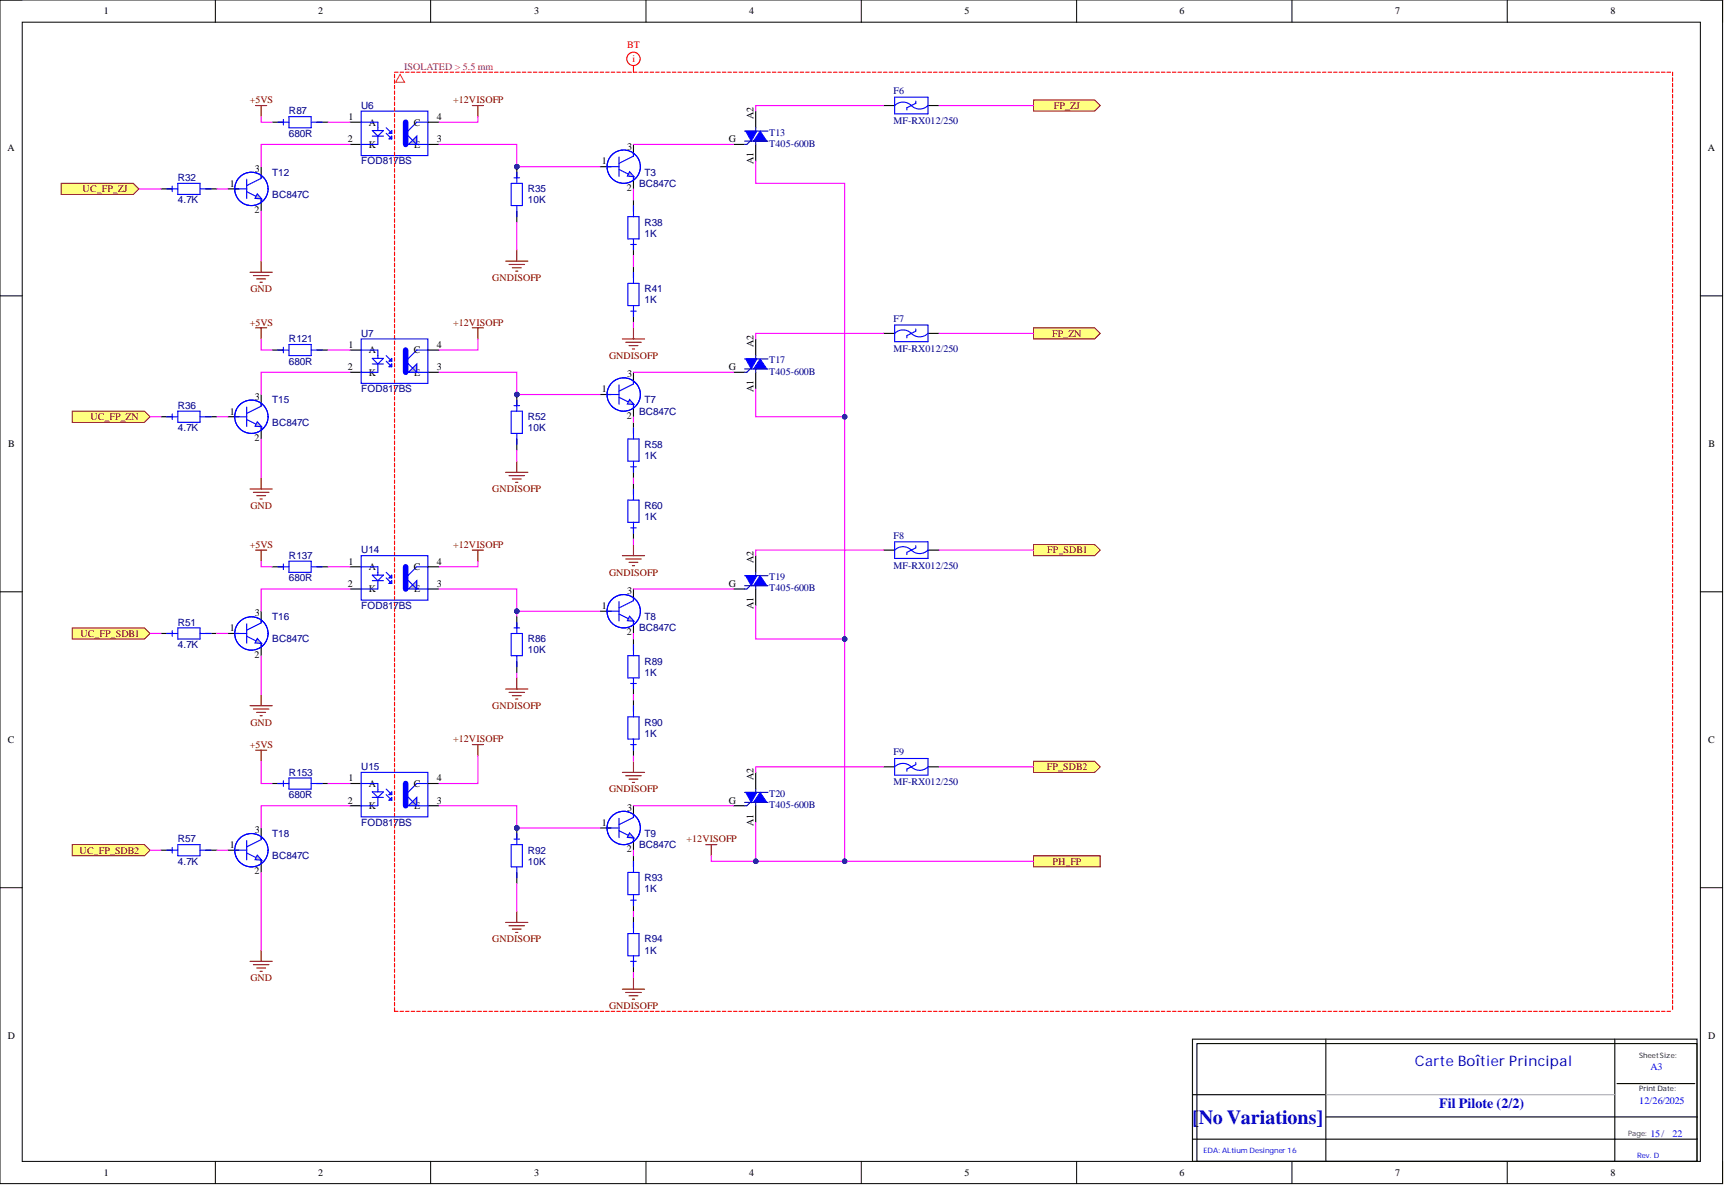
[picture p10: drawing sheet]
<svg xmlns="http://www.w3.org/2000/svg" width="393mm" height="271mm" viewBox="0 0 393 271" stroke-linecap="round" stroke-linejoin="round" font-family="sans-serif">
<defs><g id="words">
<text font-size="4.6" fill="#0000bf" x="271.8" y="256.1">[No Variations]</text>
<text font-size="3.3" fill="#0000bf" x="322.4" y="243">Carte Boîtier Principal</text>
<text font-size="3.2" fill="#0000bf" x="328" y="252.7">Fil Pilote (2/2)</text>
<g font-size="2.3">
<text x="23.6" y="3.3">1</text>
<text x="72.5" y="3.3">2</text>
<text x="121.7" y="3.3">3</text>
<text x="170.7" y="3.3">4</text>
<text x="219.8" y="3.3">5</text>
<text x="268.8" y="3.3">6</text>
<text x="317.9" y="3.3">7</text>
<text x="367" y="3.3">8</text>
<text x="79.4" y="27.4">1</text>
<text x="84.1" y="28.6">A</text>
<text x="94.3" y="28.6">C</text>
<text x="99.5" y="27.4">4</text>
<text x="171.7" y="27.1" transform="rotate(-90 171.7 27.1)">A2</text>
<text x="1.7" y="34.5">A</text>
<text x="79.3" y="32.4">2</text>
<text x="84.1" y="33.7">K</text>
<text x="94.4" y="33.7">E</text>
<text x="99.5" y="32.4">3</text>
<text x="142.9" y="34.1">3</text>
<text x="166.1" y="32.4">G</text>
<text x="389.2" y="34.5">A</text>
<text x="58.1" y="39.2">3</text>
<text x="137.2" y="37.5">1</text>
<text x="171.7" y="37.5" transform="rotate(-90 171.7 37.5)">A1</text>
<text x="52.3" y="42.6">1</text>
<text x="142.8" y="43.5">2</text>
<text x="58" y="48.6">2</text>
<text x="79.4" y="79.3">1</text>
<text x="84.1" y="80.6">A</text>
<text x="94.3" y="80.6">C</text>
<text x="99.5" y="79.3">4</text>
<text x="171.7" y="79" transform="rotate(-90 171.7 79)">A2</text>
<text x="79.3" y="84.4">2</text>
<text x="84.1" y="85.6">K</text>
<text x="94.4" y="85.6">E</text>
<text x="99.5" y="84.4">3</text>
<text x="137.2" y="89.4">1</text>
<text x="142.9" y="86">3</text>
<text x="166.1" y="84.4">G</text>
<text x="171.7" y="89.4" transform="rotate(-90 171.7 89.4)">A1</text>
<text x="52.3" y="94.5">1</text>
<text x="58.1" y="91.1">3</text>
<text x="142.8" y="95.4">2</text>
<text x="1.9" y="101.9">B</text>
<text x="58" y="100.5">2</text>
<text x="389.4" y="101.9">B</text>
<text x="79.4" y="128.7">1</text>
<text x="84.1" y="130">A</text>
<text x="94.3" y="130">C</text>
<text x="99.5" y="128.7">4</text>
<text x="171.7" y="128.4" transform="rotate(-90 171.7 128.4)">A2</text>
<text x="79.3" y="133.8">2</text>
<text x="84.1" y="135">K</text>
<text x="94.4" y="135">E</text>
<text x="99.5" y="133.8">3</text>
<text x="142.9" y="135.5">3</text>
<text x="166.1" y="133.8">G</text>
<text x="52.3" y="143.9">1</text>
<text x="58.1" y="140.5">3</text>
<text x="137.2" y="138.8">1</text>
<text x="171.7" y="138.8" transform="rotate(-90 171.7 138.8)">A1</text>
<text x="58" y="149.9">2</text>
<text x="142.8" y="144.8">2</text>
<text x="1.8" y="169.4">C</text>
<text x="389.3" y="169.4">C</text>
<text x="79.4" y="178.1">1</text>
<text x="84.1" y="179.4">A</text>
<text x="94.3" y="179.4">C</text>
<text x="99.5" y="178.1">4</text>
<text x="171.7" y="177.8" transform="rotate(-90 171.7 177.8)">A2</text>
<text x="79.3" y="183.2">2</text>
<text x="84.1" y="184.4">K</text>
<text x="94.4" y="184.4">E</text>
<text x="99.5" y="183.2">3</text>
<text x="142.9" y="184.9">3</text>
<text x="166.1" y="183.2">G</text>
<text x="58.1" y="189.9">3</text>
<text x="137.2" y="188.2">1</text>
<text x="171.7" y="188.2" transform="rotate(-90 171.7 188.2)">A1</text>
<text x="52.3" y="193.3">1</text>
<text x="142.8" y="194.2">2</text>
<text x="58" y="199.3">2</text>
<text x="1.8" y="236.9">D</text>
<text x="389.3" y="236.9">D</text>
<text x="23.6" y="268">1</text>
<text x="72.5" y="268">2</text>
<text x="121.7" y="268">3</text>
<text x="170.7" y="268">4</text>
<text x="219.8" y="268">5</text>
<text x="268.8" y="268">6</text>
<text x="317.9" y="268">7</text>
<text x="367" y="268">8</text>
</g>
<g font-size="2.3" fill="#f00">
<text x="142.9" y="10.9">BT</text>
<text x="144.1" y="14.2">i</text>
</g>
<text font-size="2.3" fill="#a1006a" x="92.1" y="16">ISOLATED &gt; 5.5 mm</text>
<g font-size="2.3" fill="#800000">
<text x="56.9" y="23.6">+5VS</text>
<text x="103.3" y="23.6">+12VISOFP</text>
<text x="240.2" y="24.8">FP_ZJ</text>
<text x="18.8" y="43.8">UC_FP_ZJ</text>
<text x="112.2" y="64.1">GNDISOFP</text>
<text x="57.1" y="66.6">GND</text>
<text x="56.9" y="74.2">+5VS</text>
<text x="103.3" y="74.2">+12VISOFP</text>
<text x="239.8" y="76.8">FP_ZN</text>
<text x="138.8" y="81.8">GNDISOFP</text>
<text x="20.6" y="95.8">UC_FP_ZN</text>
<text x="112.2" y="112.2">GNDISOFP</text>
<text x="57.1" y="116">GND</text>
<text x="56.9" y="124.9">+5VS</text>
<text x="103.3" y="124.9">+12VISOFP</text>
<text x="138.8" y="131.2">GNDISOFP</text>
<text x="238.7" y="126.2">FP_SDB1</text>
<text x="18.3" y="145.2">UC_FP_SDB1</text>
<text x="112.2" y="161.6">GNDISOFP</text>
<text x="57.1" y="165.4">GND</text>
<text x="56.9" y="170.5">+5VS</text>
<text x="103.3" y="169.2">+12VISOFP</text>
<text x="238.6" y="175.6">FP_SDB2</text>
<text x="138.8" y="180.6">GNDISOFP</text>
<text x="18.2" y="194.6">UC_FP_SDB2</text>
<text x="156.4" y="192">+12VISOFP</text>
<text x="239.8" y="197.1">PH_FP</text>
<text x="112.2" y="214.8">GNDISOFP</text>
<text x="57.1" y="223.7">GND</text>
<text x="138.8" y="230">GNDISOFP</text>
</g>
<g font-size="2.3" fill="#000080">
<text x="203.6" y="21.4">F6</text>
<text x="65.9" y="26.1">R87</text>
<text x="82.3" y="24.8">U6</text>
<text x="203.6" y="28.3">MF-RX012/250</text>
<text x="65.9" y="31.2">680R</text>
<text x="175.3" y="30.9">T13</text>
<text x="175.3" y="33.4">T405-600B</text>
<text x="40.5" y="41.3">R32</text>
<text x="62.1" y="40">T12</text>
<text x="82.3" y="37.5">FOD817BS</text>
<text x="146.9" y="40">T3</text>
<text x="40.5" y="46.4">4.7K</text>
<text x="62.1" y="45.1">BC847C</text>
<text x="120.3" y="46.4">10K</text>
<text x="120.3" y="43.8">R35</text>
<text x="145.6" y="42.6">BC847C</text>
<text x="146.9" y="54">1K</text>
<text x="146.9" y="51.4">R38</text>
<text x="146.9" y="69.2">1K</text>
<text x="146.9" y="66.6">R41</text>
<text x="82.3" y="76.8">U7</text>
<text x="203.6" y="73.4">F7</text>
<text x="65.9" y="83.1">680R</text>
<text x="65.9" y="78">R121</text>
<text x="175.3" y="82.8">T17</text>
<text x="203.6" y="80.2">MF-RX012/250</text>
<text x="82.3" y="89.4">FOD817BS</text>
<text x="175.3" y="85.4">T405-600B</text>
<text x="40.5" y="93.2">R36</text>
<text x="62.1" y="92">T15</text>
<text x="120.3" y="95.8">R52</text>
<text x="145.6" y="94.5">BC847C</text>
<text x="146.9" y="92">T7</text>
<text x="40.5" y="98.3">4.7K</text>
<text x="62.1" y="97">BC847C</text>
<text x="120.3" y="98.3">10K</text>
<text x="146.9" y="104.6">1K</text>
<text x="146.9" y="102.1">R58</text>
<text x="146.9" y="118.6">1K</text>
<text x="146.9" y="116">R60</text>
<text x="203.6" y="122.8">F8</text>
<text x="65.9" y="127.4">R137</text>
<text x="82.3" y="126.2">U14</text>
<text x="203.6" y="129.6">MF-RX012/250</text>
<text x="65.9" y="132.5">680R</text>
<text x="175.3" y="132.2">T19</text>
<text x="175.3" y="134.8">T405-600B</text>
<text x="40.5" y="142.6">R51</text>
<text x="62.1" y="141.4">T16</text>
<text x="82.3" y="138.8">FOD817BS</text>
<text x="145.6" y="143.9">BC847C</text>
<text x="146.9" y="141.4">T8</text>
<text x="40.5" y="147.7">4.7K</text>
<text x="62.1" y="146.4">BC847C</text>
<text x="120.3" y="149">10K</text>
<text x="120.3" y="146.4">R86</text>
<text x="146.9" y="154">1K</text>
<text x="146.9" y="151.5">R89</text>
<text x="146.9" y="168">1K</text>
<text x="146.9" y="165.4">R90</text>
<text x="203.6" y="172.2">F9</text>
<text x="65.9" y="176.8">R153</text>
<text x="82.3" y="175.6">U15</text>
<text x="203.6" y="179">MF-RX012/250</text>
<text x="65.9" y="181.9">680R</text>
<text x="175.3" y="181.6">T20</text>
<text x="175.3" y="184.2">T405-600B</text>
<text x="62.1" y="190.8">T18</text>
<text x="82.3" y="188.2">FOD817BS</text>
<text x="146.9" y="190.8">T9</text>
<text x="40.5" y="197.1">4.7K</text>
<text x="40.5" y="192">R57</text>
<text x="62.1" y="195.8">BC847C</text>
<text x="120.3" y="197.1">10K</text>
<text x="120.3" y="194.6">R92</text>
<text x="145.6" y="193.3">BC847C</text>
<text x="146.9" y="203.4">1K</text>
<text x="146.9" y="200.9">R93</text>
<text x="146.9" y="214.8">R94</text>
<text x="146.9" y="217.4">1K</text>
</g>
<g font-size="2.3" fill="#00f">
<text x="376.1" y="244">A3</text>
<text x="373.6" y="251.6">12/26/2025</text>
<text x="376.1" y="259.2">15/</text>
<text x="381.2" y="259.2">22</text>
</g>
<text font-size="1.7" fill="#172721" x="373.6" y="241.2">SheetSize:</text>
<text font-size="1.7" fill="#001b31" x="373.6" y="248.8">Print Date:</text>
<g font-size="1.7" fill="#00f">
<text x="274.3" y="262.7">EDA: ALtium Desingner 16</text>
<text x="373.1" y="264">Rev. D</text>
</g>
<text font-size="1.7" fill="#323543" x="371" y="258.9">Page:</text>
</g></defs>
<g fill="none" stroke="#000" stroke-width=".23">
<path d="M0 0h392.6v269.8h-392.6zM0 0h5.1M49.1 0v5.1M98.1 0v5.1M147.2 0v5.1M196.3 0v5.1M245.4 0v5.1M294.4 0v5.1M343.5 0v5.1M387.5 0h5.1v5.1M5.1 5.1h382.4v259.6h-382.4zM0 67.4h5.1"/>
<path d="M387.5 67.4h5.1M0 134.9h5.1M387.5 134.9h5.1M0 202.4h5.1M387.5 202.4h5.1M49.1 264.7v5.1M98.1 264.7v5.1M147.2 264.7v5.1M196.3 264.7v5.1M245.4 264.7v5.1M294.4 264.7v5.1M343.5 264.7v5.1"/>
<path d="M392.6 264.7v5.1"/>
</g>
<path d="M235.5 22.8h14l1.2 1.3-1.2 1.2h-14z" fill-rule="evenodd" fill="#ffff80"/>
<path d="M235.5 22.8h14l1.2 1.3-1.2 1.2h-14z" fill="none" stroke="#800000" stroke-width=".23"/>
<path d="M58.3 24.1h2.5M59.5 24.1v2.5M59.5 59.5v2.6M57 62.1h5.1M57.7 62.8h3.6M58.5 63.6h2M59.3 64.3h.5" fill="none" stroke="#800000" stroke-width=".25"/>
<path d="M13.9 41.8h16.5l1.3 1.3-1.3 1.2h-16.5z" fill-rule="evenodd" fill="#ffff80"/>
<path d="M13.9 41.8h16.5l1.3 1.3-1.3 1.2h-16.5z" fill="none" stroke="#800000" stroke-width=".23"/>
<path d="M235.5 195.1h15.2v2.5h-15.2z" fill-rule="evenodd" fill="#ffff80"/>
<path d="M235.5 195.1h15.2v2.5h-15.2z" fill="none" stroke="#800000" stroke-width=".23"/>
<path d="M59.5 38v2.5M62.1 27.9h2.5M72.2 27.9h2.5M51.9 43.1h2.6M59.5 45.6v2.5" fill="none" stroke="#000" stroke-width=".25"/>
<path d="M63.3 27.9h2.6M64.6 27.2v1.3M65.9 26.6h5v2.5h-5zM70.9 27.9h2.5M56.2 43.7l3.3 1.6v.8" fill="none" stroke="#00f" stroke-width=".25"/>
<path d="M58.6 44.2l1 1.1-1.5-.1z" fill="#c0c0c0"/>
<g fill="none" stroke="#00f" stroke-width=".25">
<path d="M53.6 43.1h2.6M56.2 40.9v4.4M58.6 44.2l1 1.1-1.5-.1zM59.5 40v.7l-3.3 1.6"/>
<circle cx="57.3" cy="43.1" r="3.8"/>
</g>
<circle cx="117.8" cy="38" r=".51" fill="#000080"/>
<circle cx="117.8" cy="38" r=".51" fill="none" stroke="#000080" stroke-width=".23"/>
<path d="M117.8 38v2.5" fill="none" stroke="#000" stroke-width=".25"/>
<circle cx="117.8" cy="38" r=".51" fill="#000080"/>
<circle cx="117.8" cy="38" r=".51" fill="none" stroke="#000080" stroke-width=".23"/>
<path d="M79.8 32.9h2.5M79.8 27.9h2.5M97.5 32.9h2.5M117.8 48.1v2.6" fill="none" stroke="#000" stroke-width=".25"/>
<path d="M82.3 27.9h3.8v1.9h-1.3l1.3 1.2v1.9h-3.8M88 29.1l1.3 1.3M88 30.4l1.3 1.3M89.3 29.8v.6h-.7zM89.3 31v.7h-.7zM117.8 39.3v2.5M116.5 41.8h2.5v5.1h-2.5zM117.1 40.5h1.3M117.8 46.9v2.5" fill="none" stroke="#00f" stroke-width=".25"/>
<path d="M92.4 27.9v5" fill="none" stroke="#00f" stroke-width="1.3"/>
<path d="M95 31v1.9h-1.9z" fill="#c0c0c0"/>
<path d="M82.3 25.3h15.2v10.2h-15.2zM84.8 31h2.6M86.1 29.8h1.3l-1.3 1.2M95 31v1.9h-1.9zM97.5 27.9h-2.5l-2.6 2.5 2.6 2.5h2.5M38 43.1h2.5M39.3 42.4v1.3M40.5 41.8h5.1v2.5h-5.1zM45.6 43.1h2.5" fill="none" stroke="#00f" stroke-width=".25"/>
<path d="M97.5 27.9h2.5M36.7 43.1h2.6M46.9 43.1h2.5" fill="none" stroke="#000" stroke-width=".25"/>
<g fill="none" stroke="#f00" stroke-width=".25">
<path d="M89.9 16.9v.8M89.9 18.2v.8M89.9 19.5v.8M89.9 16.5h.8M91.2 16.5h.8M92.4 16.5h.8M93.7 16.5h.8M95 16.5h.8M96.2 16.5h.8M97.5 16.5h.8M98.8 16.5h.8M100 16.5h.8"/>
<path d="M101.3 16.5h.8M102.6 16.5h.8M103.8 16.5h.8M105.1 16.5h.8M106.4 16.5h.8M107.6 16.5h.8M108.9 16.5h.8M110.2 16.5h.8M111.4 16.5h.8M112.7 16.5h.8M114 16.5h.8M115.2 16.5h.8"/>
<path d="M116.5 16.5h.8M117.8 16.5h.8M119 16.5h.8M120.3 16.5h.8M121.6 16.5h.8M122.8 16.5h.8M124.1 16.5h.8M125.4 16.5h.8M126.6 16.5h.8M127.9 16.5h.8M129.2 16.5h.8M130.4 16.5h.8"/>
<path d="M131.7 16.5h.8M133 16.5h.8M134.2 16.5h.8M135.5 16.5h.8M136.8 16.5h.8M138 16.5h.8M139.3 16.5h.8M140.6 16.5h.8M141.8 16.5h.8M143.1 16.5h.8M144.4 14.9v1.6h.8M145.6 16.5h.8"/>
<path d="M146.9 16.5h.8M148.2 16.5h.8M149.4 16.5h.8M150.7 16.5h.8M152 16.5h.8M153.2 16.5h.8M154.5 16.5h.8M155.8 16.5h.8M157 16.5h.8M158.3 16.5h.8M159.6 16.5h.8M160.8 16.5h.8"/>
<path d="M162.1 16.5h.8M163.4 16.5h.8M164.6 16.5h.8M165.9 16.5h.8M167.2 16.5h.8M168.4 16.5h.8M169.7 16.5h.8M171 16.5h.7M172.2 16.5h.8M173.5 16.5h.8M174.8 16.5h.7M176 16.5h.8"/>
<path d="M177.3 16.5h.8M178.6 16.5h.7M179.8 16.5h.8M181.1 16.5h.8M182.4 16.5h.7M183.6 16.5h.8M184.9 16.5h.8M186.2 16.5h.7M187.4 16.5h.8M188.7 16.5h.8M190 16.5h.7M191.2 16.5h.8"/>
<path d="M192.5 16.5h.8M193.8 16.5h.7M195 16.5h.8M196.3 16.5h.8M197.6 16.5h.7M198.8 16.5h.8M200.1 16.5h.8M201.4 16.5h.7M202.6 16.5h.8M203.9 16.5h.8M205.2 16.5h.7M206.4 16.5h.8"/>
<path d="M207.7 16.5h.8M208.9 16.5h.8M210.2 16.5h.8M211.5 16.5h.8M212.7 16.5h.8M214 16.5h.8M215.3 16.5h.8M216.5 16.5h.8M217.8 16.5h.8M219.1 16.5h.8M220.3 16.5h.8M221.6 16.5h.8"/>
<path d="M222.9 16.5h.8M224.1 16.5h.8M225.4 16.5h.8M226.7 16.5h.8M227.9 16.5h.8M229.2 16.5h.8M230.5 16.5h.8M231.7 16.5h.8M233 16.5h.8M234.3 16.5h.8M235.5 16.5h.8M236.8 16.5h.8"/>
<path d="M238.1 16.5h.8M239.3 16.5h.8M240.6 16.5h.8M241.9 16.5h.8M243.1 16.5h.8M244.4 16.5h.8M245.7 16.5h.8M246.9 16.5h.8M248.2 16.5h.8M249.5 16.5h.8M250.7 16.5h.8M252 16.5h.8"/>
<path d="M253.3 16.5h.8M254.5 16.5h.8M255.8 16.5h.8M257.1 16.5h.8M258.3 16.5h.8M259.6 16.5h.8M260.9 16.5h.8M262.1 16.5h.8M263.4 16.5h.8M264.7 16.5h.8M265.9 16.5h.8M267.2 16.5h.8"/>
<path d="M268.5 16.5h.8M269.7 16.5h.8M271 16.5h.8M272.3 16.5h.8M273.5 16.5h.8M274.8 16.5h.8M276.1 16.5h.8M277.3 16.5h.8M278.6 16.5h.8M279.9 16.5h.8M281.1 16.5h.8M282.4 16.5h.8"/>
<path d="M283.7 16.5h.8M284.9 16.5h.8M286.2 16.5h.8M287.5 16.5h.8M288.7 16.5h.8M290 16.5h.8M291.3 16.5h.8M292.5 16.5h.8M293.8 16.5h.8M295.1 16.5h.8M296.3 16.5h.8M297.6 16.5h.8"/>
<path d="M298.9 16.5h.8M300.1 16.5h.8M301.4 16.5h.8M302.7 16.5h.8M303.9 16.5h.8M305.2 16.5h.8M306.5 16.5h.8M307.7 16.5h.8M309 16.5h.8M310.3 16.5h.7M311.5 16.5h.8M312.8 16.5h.8"/>
<path d="M314.1 16.5h.7M315.3 16.5h.8M316.6 16.5h.8M317.9 16.5h.7M319.1 16.5h.8M320.4 16.5h.8M321.7 16.5h.7M322.9 16.5h.8M324.2 16.5h.8M325.5 16.5h.7M326.7 16.5h.8M328 16.5h.8"/>
<path d="M329.3 16.5h.7M330.5 16.5h.8M331.8 16.5h.8M333.1 16.5h.7M334.3 16.5h.8M335.6 16.5h.8M336.9 16.5h.7M338.1 16.5h.8M339.4 16.5h.8M340.7 16.5h.7M341.9 16.5h.8M343.2 16.5h.8"/>
<path d="M344.4 16.5h.8M345.7 16.5h.8M347 16.5h.8M348.2 16.5h.9M349.5 16.5h.8M350.8 16.5h.8M352 16.5h.8M353.3 16.5h.8M354.6 16.5h.8M355.8 16.5h.8M357.1 16.5h.8M358.4 16.5h.8"/>
<path d="M359.6 16.5h.8M360.9 16.5h.8M362.2 16.5h.8M363.4 16.5h.8M364.7 16.5h.8M366 16.5h.8M367.2 16.5h.8M368.5 16.5h.8M369.8 16.5h.8M371 16.5h.8M372.3 16.5h.8M373.6 16.5h.8"/>
<path d="M374.8 16.5h.8M376.1 16.5h.8M377.4 16.5h.8M378.6 16.5h.8M379.9 16.5h.8M381.2 16.5v.8M381.2 17.7v.8M381.2 19v.8M89.9 20.7v.8M89.9 22v.8M89.9 23.3v.8M89.9 24.5v.8"/>
<path d="M89.9 25.8v.8M89.9 27.1v.8M89.9 28.3v.8M89.9 29.6v.8M89.9 30.9v.8M89.9 32.1v.8M89.9 33.4v.8M89.9 34.7v.8M89.9 35.9v.8M89.9 37.2v.8M89.9 38.5v.8M89.9 39.7v.8"/>
<path d="M381.2 20.3v.8M381.2 21.5v.8M381.2 22.8v.8M381.2 24.1v.8M381.2 25.3v.8M381.2 26.6v.8M381.2 27.9v.8M381.2 29.1v.8M381.2 30.4v.8M381.2 31.7v.8M381.2 32.9v.8M381.2 34.2v.8"/>
<path d="M381.2 35.5v.8M381.2 36.7v.8M381.2 38v.8M381.2 39.3v.8M89.9 41v.8M89.9 42.3v.8M89.9 43.5v.8M89.9 44.8v.8M89.9 46.1v.8M89.9 47.3v.8M89.9 48.6v.8M89.9 49.9v.8"/>
<path d="M89.9 51.1v.8M89.9 52.4v.8M89.9 53.7v.8M89.9 54.9v.8M89.9 56.2v.8M89.9 57.5v.8M89.9 58.7v.8M381.2 40.5v.8M381.2 41.8v.8M381.2 43.1v.8M381.2 44.3v.8M381.2 45.6v.8"/>
<path d="M381.2 46.9v.8M381.2 48.1v.8M381.2 49.4v.8M381.2 50.7v.8M381.2 51.9v.8M381.2 53.2v.8M381.2 54.5v.8M381.2 55.7v.8M381.2 57v.8M381.2 58.3v.8M381.2 59.5v.8M89.9 60v.8"/>
<path d="M89.9 61.3v.8M89.9 62.5v.8M89.9 63.8v.8M89.9 65.1v.8M89.9 66.3v.8M89.9 67.6v.8M89.9 68.9v.8M89.9 70.1v.8M89.9 71.4v.8M89.9 72.7v.8M89.9 73.9v.8M89.9 75.2v.8"/>
<path d="M89.9 76.5v.8M89.9 77.7v.8M89.9 79v.8M381.2 60.8v.8M381.2 62.1v.8M381.2 63.3v.8M381.2 64.6v.8M381.2 65.9v.8M381.2 67.1v.8M381.2 68.4v.8M381.2 69.7v.8M381.2 70.9v.8"/>
<path d="M381.2 72.2v.8M381.2 73.5v.8M381.2 74.7v.8M381.2 76v.8M381.2 77.3v.8M381.2 78.5v.8M381.2 79.8v.8M89.9 80.3v.8M89.9 81.5v.8M89.9 82.8v.8M89.9 84.1v.8M89.9 85.3v.8"/>
<path d="M89.9 86.6v.8M89.9 87.9v.8M89.9 89.1v.8M89.9 90.4v.8M89.9 91.7v.8M89.9 92.9v.8M89.9 94.2v.8M89.9 95.5v.8M89.9 96.7v.8M89.9 98v.8M89.9 99.3v.8M381.2 81.1v.8"/>
<path d="M381.2 82.3v.8M381.2 83.6v.8M381.2 84.9v.8M381.2 86.1v.8M381.2 87.4v.8M381.2 88.7v.8M381.2 89.9v.8M381.2 91.2v.8M381.2 92.5v.8M381.2 93.7v.8M381.2 95v.8M381.2 96.3v.8"/>
<path d="M381.2 97.5v.8M381.2 98.8v.8M89.9 100.5v.8M89.9 101.8v.8M89.9 103.1v.8M89.9 104.3v.8M89.9 105.6v.8M89.9 106.9v.8M89.9 108.1v.8M89.9 109.4v.8M89.9 110.7v.8M89.9 111.9v.8"/>
<path d="M89.9 113.2v.8M89.9 114.5v.8M89.9 115.7v.8M89.9 117v.8M89.9 118.3v.8M89.9 119.5v.8M381.2 100.1v.8M381.2 101.3v.8M381.2 102.6v.8M381.2 103.9v.8M381.2 105.1v.8M381.2 106.4v.8"/>
<path d="M381.2 107.7v.8M381.2 108.9v.8M381.2 110.2v.8M381.2 111.5v.8M381.2 112.7v.8M381.2 114v.8M381.2 115.3v.8M381.2 116.5v.8M381.2 117.8v.8M381.2 119.1v.8M89.9 120.8v.8M89.9 122.1v.8"/>
<path d="M89.9 123.3v.8M89.9 124.6v.8M89.9 125.9v.8M89.9 127.1v.8M89.9 128.4v.8M89.9 129.7v.8M89.9 130.9v.8M89.9 132.2v.8M89.9 133.5v.8M89.9 134.7v.8M89.9 136v.8M89.9 137.3v.8"/>
<path d="M89.9 138.5v.8M89.9 139.8v.8M381.2 120.3v.8M381.2 121.6v.8M381.2 122.9v.8M381.2 124.1v.8M381.2 125.4v.8M381.2 126.7v.8M381.2 127.9v.8M381.2 129.2v.8M381.2 130.5v.8M381.2 131.7v.8"/>
<path d="M381.2 133v.8M381.2 134.3v.8M381.2 135.5v.8M381.2 136.8v.8M381.2 138.1v.8M381.2 139.3v.8M89.9 141.1v.8M89.9 142.3v.8M89.9 143.6v.8M89.9 144.9v.8M89.9 146.1v.8M89.9 147.4v.8"/>
<path d="M89.9 148.7v.8M89.9 149.9v.8M89.9 151.2v.8M89.9 152.5v.8M89.9 153.7v.8M89.9 155v.8M89.9 156.3v.8M89.9 157.5v.8M89.9 158.8v.8M381.2 140.6v.8M381.2 141.9v.8M381.2 143.1v.8"/>
<path d="M381.2 144.4v.8M381.2 145.7v.8M381.2 146.9v.8M381.2 148.2v.8M381.2 149.5v.8M381.2 150.7v.8M381.2 152v.8M381.2 153.3v.8M381.2 154.5v.8M381.2 155.8v.8M381.2 157.1v.8M381.2 158.3v.8"/>
<path d="M381.2 159.6v.8M89.9 160.1v.8M89.9 161.3v.8M89.9 162.6v.8M89.9 163.9v.8M89.9 165.1v.8M89.9 166.4v.8M89.9 167.7v.8M89.9 168.9v.8M89.9 170.2v.8M89.9 171.5v.8M89.9 172.7v.8"/>
<path d="M89.9 174v.8M89.9 175.3v.8M89.9 176.5v.8M89.9 177.8v.8M89.9 179.1v.8M381.2 160.9v.8M381.2 162.1v.8M381.2 163.4v.8M381.2 164.7v.8M381.2 165.9v.8M381.2 167.2v.8M381.2 168.5v.8"/>
<path d="M381.2 169.7v.8M381.2 171v.8M381.2 172.3v.8M381.2 173.5v.8M381.2 174.8v.8M381.2 176.1v.8M381.2 177.3v.8M381.2 178.6v.8M381.2 179.9v.8M89.9 180.3v.8M89.9 181.6v.8M89.9 182.9v.8"/>
<path d="M89.9 184.1v.8M89.9 185.4v.8M89.9 186.7v.8M89.9 187.9v.8M89.9 189.2v.8M89.9 190.5v.8M89.9 191.7v.8M89.9 193v.8M89.9 194.3v.8M89.9 195.5v.8M89.9 196.8v.8M89.9 198.1v.8"/>
<path d="M89.9 199.3v.8M381.2 181.1v.8M381.2 182.4v.8M381.2 183.7v.8M381.2 184.9v.8M381.2 186.2v.8M381.2 187.5v.8M381.2 188.7v.8M381.2 190v.8M381.2 191.3v.8M381.2 192.5v.8M381.2 193.8v.8"/>
<path d="M381.2 195.1v.8M381.2 196.3v.8M381.2 197.6v.8M381.2 198.9v.8M89.9 200.6v.8M89.9 201.9v.8M89.9 203.1v.8M89.9 204.4v.8M89.9 205.7v.8M89.9 206.9v.8M89.9 208.2v.8M89.9 209.5v.8"/>
<path d="M89.9 210.7v.8M89.9 212v.8M89.9 213.3v.8M89.9 214.5v.8M89.9 215.8v.8M89.9 217.1v.8M89.9 218.3v.8M89.9 219.6v.8M381.2 200.1v.8M381.2 201.4v.8M381.2 202.7v.8M381.2 203.9v.8"/>
<path d="M381.2 205.2v.8M381.2 206.5v.8M381.2 207.7v.8M381.2 209v.8M381.2 210.3v.8M381.2 211.5v.8M381.2 212.8v.8M381.2 214.1v.8M381.2 215.3v.8M381.2 216.6v.8M381.2 217.9v.8M381.2 219.1v.8"/>
<path d="M89.9 220.9v.8M89.9 222.2v.7M89.9 223.4v.8M89.9 224.7v.8M89.9 226v.7M89.9 227.2v.8M89.9 228.5v.8M89.9 229.8v.7h.8M91.2 230.5h.8M92.4 230.5h.8M93.7 230.5h.8M95 230.5h.8"/>
<path d="M96.2 230.5h.8M97.5 230.5h.8M98.8 230.5h.8M100 230.5h.8M101.3 230.5h.8M102.6 230.5h.8M103.8 230.5h.8M105.1 230.5h.8M106.4 230.5h.8M107.6 230.5h.8M108.9 230.5h.8M110.2 230.5h.8"/>
<path d="M111.4 230.5h.8M112.7 230.5h.8M114 230.5h.8M115.2 230.5h.8M116.5 230.5h.8M117.8 230.5h.8M119 230.5h.8M120.3 230.5h.8M121.6 230.5h.8M122.8 230.5h.8M124.1 230.5h.8M125.4 230.5h.8"/>
<path d="M126.6 230.5h.8M127.9 230.5h.8M129.2 230.5h.8M130.4 230.5h.8M131.7 230.5h.8M133 230.5h.8M134.2 230.5h.8M135.5 230.5h.8M136.8 230.5h.8M138 230.5h.8M139.3 230.5h.8M140.6 230.5h.8"/>
<path d="M141.8 230.5h.8M143.1 230.5h.8M144.4 230.5h.8M145.6 230.5h.8M146.9 230.5h.8M148.2 230.5h.8M149.4 230.5h.8M150.7 230.5h.8M152 230.5h.8M153.2 230.5h.8M154.5 230.5h.8M155.8 230.5h.8"/>
<path d="M157 230.5h.8M158.3 230.5h.8M159.6 230.5h.8M160.8 230.5h.8M162.1 230.5h.8M163.4 230.5h.8M164.6 230.5h.8M165.9 230.5h.8M167.2 230.5h.8M168.4 230.5h.8M169.7 230.5h.8M171 230.5h.7"/>
<path d="M172.2 230.5h.8M173.5 230.5h.8M174.8 230.5h.7M176 230.5h.8M177.3 230.5h.8M178.6 230.5h.7M179.8 230.5h.8M181.1 230.5h.8M182.4 230.5h.7M183.6 230.5h.8M184.9 230.5h.8M186.2 230.5h.7"/>
<path d="M187.4 230.5h.8M188.7 230.5h.8M190 230.5h.7M191.2 230.5h.8M192.5 230.5h.8M193.8 230.5h.7M195 230.5h.8M196.3 230.5h.8M197.6 230.5h.7M198.8 230.5h.8M200.1 230.5h.8M201.4 230.5h.7"/>
<path d="M202.6 230.5h.8M203.9 230.5h.8M205.2 230.5h.7M206.4 230.5h.8M207.7 230.5h.8M208.9 230.5h.8M210.2 230.5h.8M211.5 230.5h.8M212.7 230.5h.8M214 230.5h.8M215.3 230.5h.8M216.5 230.5h.8"/>
<path d="M217.8 230.5h.8M219.1 230.5h.8M220.3 230.5h.8M221.6 230.5h.8M222.9 230.5h.8M224.1 230.5h.8M225.4 230.5h.8M226.7 230.5h.8M227.9 230.5h.8M229.2 230.5h.8M230.5 230.5h.8M231.7 230.5h.8"/>
<path d="M233 230.5h.8M234.3 230.5h.8M235.5 230.5h.8M236.8 230.5h.8M238.1 230.5h.8M239.3 230.5h.8M240.6 230.5h.8M241.9 230.5h.8M243.1 230.5h.8M244.4 230.5h.8M245.7 230.5h.8M246.9 230.5h.8"/>
<path d="M248.2 230.5h.8M249.5 230.5h.8M250.7 230.5h.8M252 230.5h.8M253.3 230.5h.8M254.5 230.5h.8M255.8 230.5h.8M257.1 230.5h.8M258.3 230.5h.8M259.6 230.5h.8M260.9 230.5h.8M262.1 230.5h.8"/>
<path d="M263.4 230.5h.8M264.7 230.5h.8M265.9 230.5h.8M267.2 230.5h.8M268.5 230.5h.8M269.7 230.5h.8M271 230.5h.8M272.3 230.5h.8M273.5 230.5h.8M274.8 230.5h.8M276.1 230.5h.8M277.3 230.5h.8"/>
<path d="M278.6 230.5h.8M279.9 230.5h.8M281.1 230.5h.8M282.4 230.5h.8M283.7 230.5h.8M284.9 230.5h.8M286.2 230.5h.8M287.5 230.5h.8M288.7 230.5h.8M290 230.5h.8M291.3 230.5h.8M292.5 230.5h.8"/>
<path d="M293.8 230.5h.8M295.1 230.5h.8M296.3 230.5h.8M297.6 230.5h.8M298.9 230.5h.8M300.1 230.5h.8M301.4 230.5h.8M302.7 230.5h.8M303.9 230.5h.8M305.2 230.5h.8M306.5 230.5h.8M307.7 230.5h.8"/>
<path d="M309 230.5h.8M310.3 230.5h.7M311.5 230.5h.8M312.8 230.5h.8M314.1 230.5h.7M315.3 230.5h.8M316.6 230.5h.8M317.9 230.5h.7M319.1 230.5h.8M320.4 230.5h.8M321.7 230.5h.7M322.9 230.5h.8"/>
<path d="M324.2 230.5h.8M325.5 230.5h.7M326.7 230.5h.8M328 230.5h.8M329.3 230.5h.7M330.5 230.5h.8M331.8 230.5h.8M333.1 230.5h.7M334.3 230.5h.8M335.6 230.5h.8M336.9 230.5h.7M338.1 230.5h.8"/>
<path d="M339.4 230.5h.8M340.7 230.5h.7M341.9 230.5h.8M343.2 230.5h.8M344.4 230.5h.8M345.7 230.5h.8M347 230.5h.8M348.2 230.5h.9M349.5 230.5h.8M350.8 230.5h.8M352 230.5h.8M353.3 230.5h.8"/>
<path d="M354.6 230.5h.8M355.8 230.5h.8M357.1 230.5h.8M358.4 230.5h.8M359.6 230.5h.8M360.9 230.5h.8M362.2 230.5h.8M363.4 230.5h.8M364.7 230.5h.8M366 230.5h.8M367.2 230.5h.8M368.5 230.5h.8"/>
<path d="M369.8 230.5h.8M371 230.5h.8M372.3 230.5h.8M373.6 230.5h.8M374.8 230.5h.8M376.1 230.5h.8M377.4 230.5h.8M378.6 230.5h.8M379.9 230.5h.8M381.2 220.4v.8M381.2 221.7v.8M381.2 222.9v.8"/>
<path d="M381.2 224.2v.8M381.2 225.5v.8M381.2 226.7v.8M381.2 228v.8M381.2 229.3v.8"/>
<circle cx="144.4" cy="13.4" r="1.52"/>
</g>
<path d="M91.2 17l1 1.7h-2z" fill="none" stroke="#f33" stroke-width=".23"/>
<path d="M235.5 74.7h14l1.2 1.3-1.2 1.3h-14z" fill-rule="evenodd" fill="#ffff80"/>
<path d="M235.5 74.7h14l1.2 1.3-1.2 1.3h-14z" fill="none" stroke="#800000" stroke-width=".23"/>
<path d="M235.5 124.1h14l1.2 1.3-1.2 1.3h-14z" fill-rule="evenodd" fill="#ffff80"/>
<path d="M235.5 124.1h14l1.2 1.3-1.2 1.3h-14z" fill="none" stroke="#800000" stroke-width=".23"/>
<path d="M235.5 173.5h14l1.2 1.3-1.2 1.3h-14z" fill-rule="evenodd" fill="#ffff80"/>
<path d="M235.5 173.5h14l1.2 1.3-1.2 1.3h-14z" fill="none" stroke="#800000" stroke-width=".23"/>
<path d="M107.6 24.1h2.6M108.9 24.1v2.5M115.2 59.5h5.1M117.8 57v2.5M116 60.3h3.5M116.8 61h2M117.5 61.8h.5" fill="none" stroke="#800000" stroke-width=".25"/>
<path d="M136.8 38h2.5M144.4 32.9v2.6M144.4 40.5v2.6" fill="none" stroke="#000" stroke-width=".25"/>
<path d="M141.1 38.6l3.3 1.7v.7" fill="none" stroke="#00f" stroke-width=".25"/>
<path d="M143.5 39.1l1 1.2-1.5-.2z" fill="#c0c0c0"/>
<g fill="none" stroke="#00f" stroke-width=".25">
<path d="M138.4 38h2.7M141.1 35.8v4.4M143.5 39.1l1 1.2-1.5-.2zM144.4 35v.6l-3.3 1.6M143.1 49.4h2.5v5.1h-2.5zM143.7 55.7h1.3M144.4 46.9v2.5M144.4 54.5v2.5M143.1 64.6h2.5v5.1h-2.5zM143.7 70.9h1.3M144.4 62.1v2.5M144.4 69.7v2.5"/>
<circle cx="142.1" cy="38" r="3.8"/>
</g>
<path d="M167.2 32.9h2.5M172.2 25.3v3.8M172.2 32.9v3.8M144.4 45.6v2.5M144.4 55.7v2.6M144.4 60.8v2.5M144.4 70.9v2.6" fill="none" stroke="#000" stroke-width=".25"/>
<path d="M169.7 29.9h5.3" fill="none" stroke="#0000b4" stroke-width=".25"/>
<path d="M169.9 29.9h2.6l-1.3 2.3z" fill="#00f"/>
<path d="M169.9 29.9h2.6l-1.3 2.3z" fill="none" stroke="#00f" stroke-width=".23"/>
<path d="M173.2 29.9l1.6 2.3h-3.1z" fill="#00f"/>
<path d="M173.2 29.9l1.6 2.3h-3.1z" fill="none" stroke="#00f" stroke-width=".23"/>
<path d="M169.7 32.2h5.3M171 32.2l-.8 .7h-.5M172.2 29.1v.8M172.2 32.2v.7" fill="none" stroke="#0000b4" stroke-width=".25"/>
<path d="M201.4 24.1h2.5M211.5 24.1h2.5" fill="none" stroke="#000" stroke-width=".25"/>
<path d="M203.9 24.1a2.89 2.89 0 0 1 4.3 .3 2.67 2.67 0 0 0 3.3-.3M203.9 22.2h7.6v3.8h-7.6zM208.7 23v.6l-2 1v.5" fill="none" stroke="#00f" stroke-width=".25"/>
<path d="M58.3 74.7h2.5M59.5 74.7v2.6M141.8 77.3h5.1M142.6 78h3.5M143.4 78.8h2M144.1 79.5h.5M144.4 74.7v2.6" fill="none" stroke="#800000" stroke-width=".25"/>
<path d="M16.5 93.7h16.4l1.3 1.3-1.3 1.3h-16.4z" fill-rule="evenodd" fill="#ffff80"/>
<path d="M16.5 93.7h16.4l1.3 1.3-1.3 1.3h-16.4z" fill="none" stroke="#800000" stroke-width=".23"/>
<path d="M62.1 79.8h2.5M72.2 79.8h2.5M51.9 95h2.6M59.5 89.9v2.6M59.5 97.5v2.6" fill="none" stroke="#000" stroke-width=".25"/>
<path d="M63.3 79.8h2.6M64.6 79.2v1.2M65.9 78.5h5v2.6h-5zM70.9 79.8h2.5M56.2 95.6l3.3 1.7v.7" fill="none" stroke="#00f" stroke-width=".25"/>
<path d="M57 111.5h5.1M57.7 112.2h3.6M58.5 113h2M59.3 113.7h.5M59.5 108.9v2.6" fill="none" stroke="#800000" stroke-width=".25"/>
<path d="M58.6 96.1l1 1.2-1.5-.1z" fill="#c0c0c0"/>
<g fill="none" stroke="#00f" stroke-width=".25">
<path d="M82.3 79.8h3.8v1.9h-1.3l1.3 1.3v1.9h-3.8M53.6 95h2.6M56.2 92.8v4.4M58.6 96.1l1 1.2-1.5-.1zM59.5 92v.6l-3.3 1.6M88 81.1l1.3 1.2M88 82.3l1.3 1.3M89.3 81.7v.6h-.7zM89.3 83v.6h-.7z"/>
<circle cx="57.3" cy="95" r="3.8"/>
</g>
<path d="M79.8 79.8h2.5M79.8 84.9h2.5M97.5 84.9h2.5" fill="none" stroke="#000" stroke-width=".25"/>
<path d="M92.4 79.8v5.1" fill="none" stroke="#00f" stroke-width="1.3"/>
<path d="M95 83v1.9h-1.9z" fill="#c0c0c0"/>
<path d="M82.3 77.3h15.2v10.1h-15.2zM97.5 79.8h-2.5l-2.6 2.5 2.6 2.6h2.5M38 95h2.5M39.3 94.4v1.2M40.5 93.7h5.1v2.6h-5.1zM45.6 95h2.5M84.8 83h2.6M86.1 81.7h1.3l-1.3 1.3M95 83v1.9h-1.9z" fill="none" stroke="#00f" stroke-width=".25"/>
<path d="M97.5 79.8h2.5M36.7 95h2.6M46.9 95h2.5" fill="none" stroke="#000" stroke-width=".25"/>
<path d="M58.3 125.4h2.5M59.5 125.4v2.5" fill="none" stroke="#800000" stroke-width=".25"/>
<path d="M16.5 143.1h16.4l1.3 1.3-1.3 1.3h-16.4z" fill-rule="evenodd" fill="#ffff80"/>
<path d="M16.5 143.1h16.4l1.3 1.3-1.3 1.3h-16.4z" fill="none" stroke="#800000" stroke-width=".23"/>
<path d="M59.5 139.3v2.6M62.1 129.2h2.5M72.2 129.2h2.5M51.9 144.4h2.6M59.5 146.9v2.6" fill="none" stroke="#000" stroke-width=".25"/>
<path d="M63.3 129.2h2.6M64.6 128.6v1.2M65.9 127.9h5v2.6h-5zM70.9 129.2h2.5M56.2 145l3.3 1.7v.7" fill="none" stroke="#00f" stroke-width=".25"/>
<path d="M59.5 158.3v2.6M57 160.9h5.1M57.7 161.6h3.6M58.5 162.4h2M59.3 163.2h.5" fill="none" stroke="#800000" stroke-width=".25"/>
<path d="M58.6 145.5l1 1.2-1.5-.1z" fill="#c0c0c0"/>
<g fill="none" stroke="#00f" stroke-width=".25">
<path d="M82.3 129.2h3.8v1.9h-1.3l1.3 1.3v1.9h-3.8M88 130.5l1.3 1.2M88 131.7l1.3 1.3M89.3 131.1v.6h-.7zM89.3 132.4v.6h-.7zM53.6 144.4h2.6M56.2 142.2v4.4M58.6 145.5l1 1.2-1.5-.1zM59.5 141.4v.6l-3.3 1.6"/>
<circle cx="57.3" cy="144.4" r="3.8"/>
</g>
<path d="M79.8 134.3h2.5M79.8 129.2h2.5M97.5 134.3h2.5" fill="none" stroke="#000" stroke-width=".25"/>
<path d="M92.4 129.2v5.1" fill="none" stroke="#00f" stroke-width="1.3"/>
<path d="M95 132.4v1.9h-1.9z" fill="#c0c0c0"/>
<g fill="none" stroke="#00f" stroke-width=".25">
<path d="M82.3 126.7h15.2v10.1h-15.2zM84.8 132.4h2.6M86.1 131.1h1.3l-1.3 1.3M95 132.4v1.9h-1.9zM97.5 129.2h-2.5l-2.6 2.5 2.6 2.6h2.5M38 144.4h2.5M39.3 143.8v1.2M40.5 143.1h5.1v2.6h-5.1zM45.6 144.4h2.5M63.3 178.6h2.6M64.6 178v1.2M65.9 177.3h5v2.6h-5z"/>
<path d="M70.9 178.6h2.5"/>
</g>
<path d="M97.5 129.2h2.5M36.7 144.4h2.6M46.9 144.4h2.5M62.1 178.6h2.5M72.2 178.6h2.5" fill="none" stroke="#000" stroke-width=".25"/>
<path d="M58.3 171h2.5M59.5 171v2.5" fill="none" stroke="#800000" stroke-width=".25"/>
<path d="M16.5 192.5h16.4l1.3 1.3-1.3 1.3h-16.4z" fill-rule="evenodd" fill="#ffff80"/>
<path d="M16.5 192.5h16.4l1.3 1.3-1.3 1.3h-16.4z" fill="none" stroke="#800000" stroke-width=".23"/>
<path d="M79.8 178.6h2.5M79.8 183.7h2.5M97.5 183.7h2.5" fill="none" stroke="#000" stroke-width=".25"/>
<path d="M82.3 178.6h3.8v1.9h-1.3l1.3 1.3v1.9h-3.8M88 179.9l1.3 1.2M88 181.1l1.3 1.3M89.3 180.5v.6h-.7zM89.3 181.8v.6h-.7z" fill="none" stroke="#00f" stroke-width=".25"/>
<path d="M92.4 178.6v5.1" fill="none" stroke="#00f" stroke-width="1.3"/>
<path d="M95 181.8v1.9h-1.9z" fill="#c0c0c0"/>
<path d="M82.3 176.1h15.2v10.1h-15.2zM97.5 178.6h-2.5l-2.6 2.5 2.6 2.6h2.5M56.2 194.4l3.3 1.7v.7M84.8 181.8h2.6M86.1 180.5h1.3l-1.3 1.3M95 181.8v1.9h-1.9z" fill="none" stroke="#00f" stroke-width=".25"/>
<path d="M97.5 178.6h2.5M51.9 193.8h2.6M59.5 188.7v2.6M59.5 196.3v2.6" fill="none" stroke="#000" stroke-width=".25"/>
<path d="M57 219.1h5.1M57.7 219.9h3.6M59.5 216.6v2.5M58.5 220.7h2M59.3 221.4h.5" fill="none" stroke="#800000" stroke-width=".25"/>
<path d="M58.6 194.9l1 1.2-1.5-.1z" fill="#c0c0c0"/>
<g fill="none" stroke="#00f" stroke-width=".25">
<path d="M38 193.8h2.5M39.3 193.2v1.2M40.5 192.5h5.1v2.6h-5.1zM45.6 193.8h2.5M53.6 193.8h2.6M56.2 191.6v4.4M58.6 194.9l1 1.2-1.5-.1zM59.5 190.8v.6l-3.3 1.6"/>
<circle cx="57.3" cy="193.8" r="3.8"/>
</g>
<path d="M36.7 193.8h2.6M46.9 193.8h2.5" fill="none" stroke="#000" stroke-width=".25"/>
<circle cx="117.8" cy="89.9" r=".51" fill="#000080"/>
<circle cx="117.8" cy="89.9" r=".51" fill="none" stroke="#000080" stroke-width=".23"/>
<path d="M117.8 89.9v2.6" fill="none" stroke="#000" stroke-width=".25"/>
<circle cx="117.8" cy="89.9" r=".51" fill="#000080"/>
<circle cx="117.8" cy="89.9" r=".51" fill="none" stroke="#000080" stroke-width=".23"/>
<path d="M136.8 89.9h2.5M144.4 84.9v2.5M144.4 92.5v2.5M117.8 100.1v2.5" fill="none" stroke="#000" stroke-width=".25"/>
<path d="M116.5 93.7h2.5v5.1h-2.5zM117.1 92.5h1.3M117.8 91.2v2.5M117.8 98.8v2.5M141.1 90.6l3.3 1.6v.8" fill="none" stroke="#00f" stroke-width=".25"/>
<path d="M107.6 74.7h2.6M108.9 74.7v2.6M115.2 107.7h5.1M116 108.4h3.5M116.8 109.2h2M117.5 109.9h.5M117.8 105.1v2.6" fill="none" stroke="#800000" stroke-width=".25"/>
<path d="M143.5 91.1l1 1.1-1.5-.1z" fill="#c0c0c0"/>
<g fill="none" stroke="#00f" stroke-width=".25">
<path d="M138.4 89.9h2.7M141.1 87.7v4.4M143.5 91.1l1 1.1-1.5-.1zM144.4 86.9v.6l-3.3 1.7M144.4 97.5v2.6M143.1 100.1h2.5v5h-2.5zM143.1 114h2.5v5.1h-2.5zM143.7 106.4h1.3M144.4 105.1v2.6M144.4 111.5v2.5M144.4 119.1v2.5M143.7 120.3h1.3"/>
<circle cx="142.1" cy="89.9" r="3.8"/>
</g>
<path d="M172.2 77.3v3.8M144.4 96.3v2.5M167.2 84.9h2.5M172.2 84.9v3.8M144.4 106.4v2.5M144.4 110.2v2.5M144.4 120.3v2.6" fill="none" stroke="#000" stroke-width=".25"/>
<path d="M169.7 81.8h5.3" fill="none" stroke="#0000b4" stroke-width=".25"/>
<path d="M169.9 81.8h2.6l-1.3 2.3z" fill="#00f"/>
<path d="M169.9 81.8h2.6l-1.3 2.3z" fill="none" stroke="#00f" stroke-width=".23"/>
<path d="M173.2 81.8l1.6 2.3h-3.1z" fill="#00f"/>
<path d="M173.2 81.8l1.6 2.3h-3.1z" fill="none" stroke="#00f" stroke-width=".23"/>
<path d="M169.7 84.1h5.3M171 84.1l-.8 .8h-.5M172.2 81.1v.7M172.2 84.1v.8" fill="none" stroke="#0000b4" stroke-width=".25"/>
<path d="M201.4 76h2.5M211.5 76h2.5M136.8 139.3h2.5M144.4 134.3v2.5M144.4 141.9v2.5" fill="none" stroke="#000" stroke-width=".25"/>
<path d="M203.9 76a2.89 2.89 0 0 1 4.3 .4 2.67 2.67 0 0 0 3.3-.4M203.9 74.1h7.6v3.8h-7.6zM208.7 75v.5l-2 1v.5M141.1 140l3.3 1.6v.8" fill="none" stroke="#00f" stroke-width=".25"/>
<path d="M107.6 125.4h2.6M108.9 125.4v2.5M141.8 126.7h5.1M142.6 127.4h3.5M143.4 128.2h2M144.1 128.9h.5M144.4 124.1v2.6M115.2 157.1h5.1M116 157.8h3.5M116.8 158.6h2M117.5 159.4h.5M117.8 154.5v2.6" fill="none" stroke="#800000" stroke-width=".25"/>
<path d="M143.5 140.5l1 1.1-1.5-.1z" fill="#c0c0c0"/>
<g fill="none" stroke="#00f" stroke-width=".25">
<path d="M138.4 139.3h2.7M141.1 137.1v4.4M144.4 136.3v.6l-3.3 1.7M143.1 149.5h2.5v5h-2.5zM143.5 140.5l1 1.1-1.5-.1zM143.7 155.8h1.3M144.4 146.9v2.6M144.4 154.5v2.6M143.1 163.4h2.5v5.1h-2.5zM143.7 169.7h1.3M144.4 160.9v2.5M144.4 168.5v2.5"/>
<circle cx="142.1" cy="139.3" r="3.8"/>
</g>
<path d="M167.2 134.3h2.5M172.2 126.7v3.8M172.2 134.3v3.8M144.4 145.7v2.5M144.4 155.8v2.5M144.4 159.6v2.5M144.4 169.7v2.6" fill="none" stroke="#000" stroke-width=".25"/>
<path d="M169.7 131.2h5.3" fill="none" stroke="#0000b4" stroke-width=".25"/>
<path d="M169.9 131.2h2.6l-1.3 2.3z" fill="#00f"/>
<path d="M169.9 131.2h2.6l-1.3 2.3z" fill="none" stroke="#00f" stroke-width=".23"/>
<path d="M173.2 131.2l1.6 2.3h-3.1z" fill="#00f"/>
<path d="M173.2 131.2l1.6 2.3h-3.1z" fill="none" stroke="#00f" stroke-width=".23"/>
<path d="M169.7 133.5h5.3M171 133.5l-.8 .8h-.5M172.2 130.5v.7M172.2 133.5v.8" fill="none" stroke="#0000b4" stroke-width=".25"/>
<path d="M201.4 125.4h2.5M211.5 125.4h2.5" fill="none" stroke="#000" stroke-width=".25"/>
<path d="M203.9 125.4a2.89 2.89 0 0 1 4.3 .4 2.67 2.67 0 0 0 3.3-.4M203.9 123.5h7.6v3.8h-7.6zM208.7 124.4v.5l-2 1v.5" fill="none" stroke="#00f" stroke-width=".25"/>
<path d="M141.8 176.1h5.1M142.6 176.8h3.5M143.4 177.6h2M144.1 178.4h.5M144.4 173.5v2.6" fill="none" stroke="#800000" stroke-width=".25"/>
<circle cx="117.8" cy="188.7" r=".51" fill="#000080"/>
<circle cx="117.8" cy="188.7" r=".51" fill="none" stroke="#000080" stroke-width=".23"/>
<path d="M117.8 188.7v2.6" fill="none" stroke="#000" stroke-width=".25"/>
<circle cx="117.8" cy="188.7" r=".51" fill="#000080"/>
<circle cx="117.8" cy="188.7" r=".51" fill="none" stroke="#000080" stroke-width=".23"/>
<path d="M117.8 198.9v2.5M136.8 188.7h2.5M144.4 183.7v2.5M144.4 191.3v2.5" fill="none" stroke="#000" stroke-width=".25"/>
<path d="M116.5 192.5h2.5v5.1h-2.5zM117.1 191.3h1.3M117.8 190v2.5M117.8 197.6v2.5M141.1 189.4l3.3 1.6v.8" fill="none" stroke="#00f" stroke-width=".25"/>
<path d="M107.6 169.7h2.6M108.9 169.7v2.6M115.2 210.3h5.1M116 211h3.5M116.8 211.8h2M117.5 212.6h.5M117.8 207.7v2.6" fill="none" stroke="#800000" stroke-width=".25"/>
<path d="M143.5 189.9l1 1.1-1.5-.1z" fill="#c0c0c0"/>
<g fill="none" stroke="#00f" stroke-width=".25">
<path d="M138.4 188.7h2.7M141.1 186.5v4.4M143.1 198.9h2.5v5h-2.5zM143.5 189.9l1 1.1-1.5-.1zM144.4 185.7v.6l-3.3 1.7M144.4 196.3v2.6M143.1 212.8h2.5v5.1h-2.5zM143.7 205.2h1.3M143.7 219.1h1.3M144.4 203.9v2.6M144.4 210.3v2.5M144.4 217.9v2.5"/>
<circle cx="142.1" cy="188.7" r="3.8"/>
</g>
<path d="M172.2 176.1v3.8M144.4 195.1v2.5M167.2 183.7h2.5M172.2 183.7v3.8M144.4 205.2v2.5M144.4 209v2.5M144.4 219.1v2.6" fill="none" stroke="#000" stroke-width=".25"/>
<path d="M169.7 180.6h5.3" fill="none" stroke="#0000b4" stroke-width=".25"/>
<path d="M169.9 180.6h2.6l-1.3 2.3z" fill="#00f"/>
<path d="M169.9 180.6h2.6l-1.3 2.3z" fill="none" stroke="#00f" stroke-width=".23"/>
<path d="M173.2 180.6l1.6 2.3h-3.1z" fill="#00f"/>
<path d="M173.2 180.6l1.6 2.3h-3.1z" fill="none" stroke="#00f" stroke-width=".23"/>
<path d="M172.2 179.9v.7M169.7 182.9h5.3M171 182.9l-.8 .8h-.5M172.2 182.9v.8" fill="none" stroke="#0000b4" stroke-width=".25"/>
<path d="M201.4 174.8h2.5M211.5 174.8h2.5" fill="none" stroke="#000" stroke-width=".25"/>
<path d="M203.9 174.8a2.89 2.89 0 0 1 4.3 .4 2.67 2.67 0 0 0 3.3-.4M203.9 172.9h7.6v3.8h-7.6zM208.7 173.8v.5l-2 1v.5" fill="none" stroke="#00f" stroke-width=".25"/>
<path d="M141.8 225.5h5.1M142.6 226.2h3.5M143.4 227h2M144.1 227.8h.5M144.4 222.9v2.6" fill="none" stroke="#800000" stroke-width=".25"/>
<g fill="none" stroke="#f0f" stroke-width=".25">
<path d="M59.5 26.6v1.3h2.6M74.7 27.9h5.1M79.8 32.9h-20.3v5.1M100 32.9h17.8v5.1h19M144.4 32.9h22.8M201.4 24.1h-29.2v1.2M214 24.1h21.5M31.7 43.1h5M49.4 43.1h2.5M59.5 48.1v11.4M117.8 50.7v6.3M144.4 43.1v2.5"/>
<path d="M144.4 58.3v2.5"/>
</g>
<circle cx="117.8" cy="38" r=".51" fill="#000080"/>
<circle cx="117.8" cy="38" r=".51" fill="none" stroke="#000080" stroke-width=".23"/>
<g fill="none" stroke="#f0f" stroke-width=".25">
<path d="M108.9 26.6v1.3h-8.9M59.5 77.3v2.5h2.6M74.7 79.8h5.1M144.4 73.5v1.2M201.4 76h-29.2v1.3M34.2 95h2.5M49.4 95h2.5M79.8 84.9h-20.3v5M100 84.9h17.8v5h19M144.4 95v1.3M144.4 84.9h22.8M59.5 100.1v8.8"/>
<path d="M117.8 102.6v2.5M144.4 108.9v1.3M59.5 127.9v1.3h2.6M74.7 129.2h5.1M79.8 134.3h-20.3v5M34.2 144.4h2.5M49.4 144.4h2.5M59.5 149.5v8.8M59.5 173.5v5.1h2.6M74.7 178.6h5.1M34.2 193.8h2.5M49.4 193.8h2.5"/>
<path d="M59.5 198.9v17.7M79.8 183.7h-20.3v5"/>
</g>
<circle cx="117.8" cy="89.9" r=".51" fill="#000080"/>
<circle cx="117.8" cy="89.9" r=".51" fill="none" stroke="#000080" stroke-width=".23"/>
<path d="M108.9 77.3v2.5h-8.9M100 134.3h17.8v5h19M144.4 122.9v1.2M144.4 134.3h22.8M201.4 125.4h-29.2v1.3M117.8 153.3v1.2M144.4 144.4v1.3M144.4 158.3v1.3" fill="none" stroke="#f0f" stroke-width=".25"/>
<circle cx="117.8" cy="139.3" r=".51" fill="#000080"/>
<circle cx="117.8" cy="139.3" r=".51" fill="none" stroke="#000080" stroke-width=".23"/>
<path d="M108.9 127.9v1.3h-8.9M144.4 172.3v1.2M201.4 174.8h-29.2v1.3M100 183.7h17.8v5h19M144.4 193.8v1.3M144.4 183.7h22.8M117.8 201.4v6.3M144.4 207.7v1.3" fill="none" stroke="#f0f" stroke-width=".25"/>
<circle cx="117.8" cy="188.7" r=".51" fill="#000080"/>
<circle cx="117.8" cy="188.7" r=".51" fill="none" stroke="#000080" stroke-width=".23"/>
<path d="M214 76h21.5M172.2 88.7v6.3h20.3M214 125.4h21.5M108.9 172.3v6.3h-8.9M214 174.8h21.5M144.4 221.7v1.2" fill="none" stroke="#f0f" stroke-width=".25"/>
<circle cx="192.5" cy="95" r=".51" fill="#000080"/>
<circle cx="192.5" cy="95" r=".51" fill="none" stroke="#000080" stroke-width=".23"/>
<path d="M172.2 138.1v7.6h20.3" fill="none" stroke="#f0f" stroke-width=".25"/>
<circle cx="192.5" cy="145.7" r=".51" fill="#000080"/>
<circle cx="192.5" cy="145.7" r=".51" fill="none" stroke="#000080" stroke-width=".23"/>
<path d="M117.8 139.3v1.3" fill="none" stroke="#f0f" stroke-width=".25"/>
<circle cx="117.8" cy="139.3" r=".51" fill="#000080"/>
<circle cx="117.8" cy="139.3" r=".51" fill="none" stroke="#000080" stroke-width=".23"/>
<path d="M172.2 36.7v5.1h20.3v154.5" fill="none" stroke="#f0f" stroke-width=".25"/>
<circle cx="192.5" cy="196.3" r=".51" fill="#000080"/>
<circle cx="192.5" cy="196.3" r=".51" fill="none" stroke="#000080" stroke-width=".23"/>
<circle cx="192.5" cy="145.7" r=".51" fill="#000080"/>
<circle cx="192.5" cy="145.7" r=".51" fill="none" stroke="#000080" stroke-width=".23"/>
<circle cx="192.5" cy="95" r=".51" fill="#000080"/>
<circle cx="192.5" cy="95" r=".51" fill="none" stroke="#000080" stroke-width=".23"/>
<path d="M117.8 140.6v2.5M117.8 150.7v2.6" fill="none" stroke="#000" stroke-width=".25"/>
<path d="M116.5 144.4h2.5v5.1h-2.5zM117.1 143.1h1.3M117.8 141.9v2.5M117.8 149.5v2.5" fill="none" stroke="#00f" stroke-width=".25"/>
<path d="M160.8 192.5h2.6M162.1 192.5v2.6" fill="none" stroke="#800000" stroke-width=".25"/>
<path d="M172.2 187.5v8.8h63.3" fill="none" stroke="#f0f" stroke-width=".25"/>
<circle cx="192.5" cy="196.3" r=".51" fill="#000080"/>
<circle cx="192.5" cy="196.3" r=".51" fill="none" stroke="#000080" stroke-width=".23"/>
<circle cx="172.2" cy="196.3" r=".51" fill="#000080"/>
<circle cx="172.2" cy="196.3" r=".51" fill="none" stroke="#000080" stroke-width=".23"/>
<path d="M162.1 195.1v1.2h10.1" fill="none" stroke="#f0f" stroke-width=".25"/>
<circle cx="172.2" cy="196.3" r=".51" fill="#000080"/>
<circle cx="172.2" cy="196.3" r=".51" fill="none" stroke="#000080" stroke-width=".23"/>
<path d="M271.8 236.9h114.9v27.8h-114.9z" fill="none" stroke="#110f0a" stroke-width=".25"/>
<path d="M272.8 237.9h113.9v26.8h-113.9zM302.2 236.9v27.8M271.8 249.5h30.4M302.2 254.6h84.5" fill="none" stroke="#080d02" stroke-width=".25"/>
<path d="M368 236.9v27.8M271.8 259.7h114.9M368.5 247h17.7" fill="none" stroke="#000" stroke-width=".25"/>
<path d="M302.2 249.5h65.8" fill="none" stroke="#beb5b2" stroke-width=".25"/>
<use href="#words"/>
</svg>
